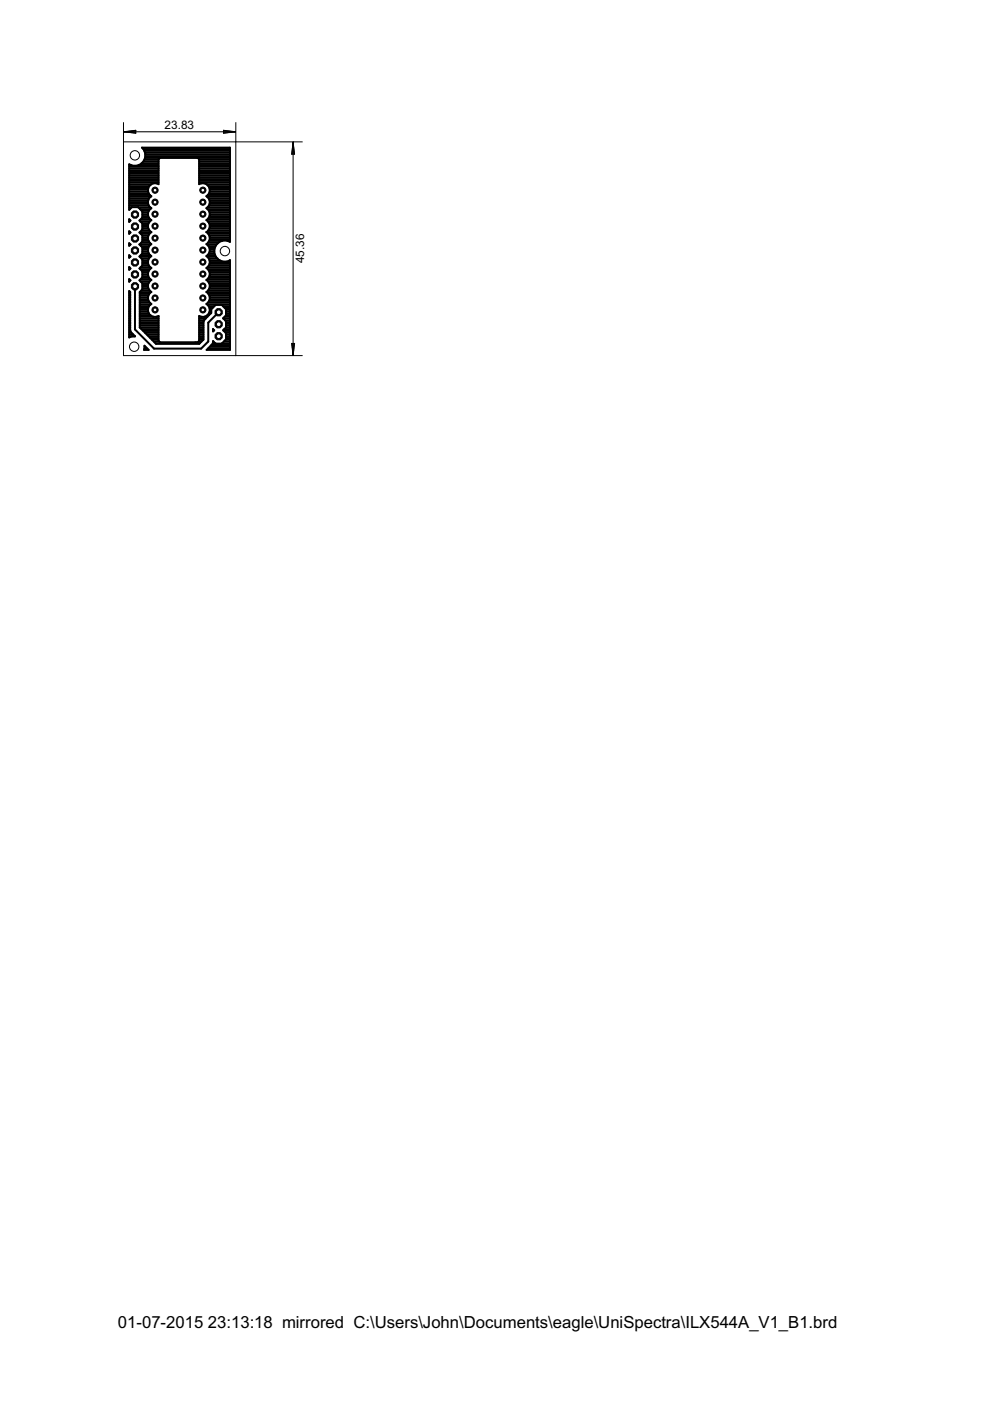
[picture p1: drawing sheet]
<svg xmlns="http://www.w3.org/2000/svg" width="210mm" height="297mm" viewBox="0 0 210 297" stroke-linecap="round" stroke-linejoin="round" font-family="sans-serif">
<defs><g id="words">
<g font-size="4">
<text x="25" y="281.5">01-07-2015</text>
<text x="44.1" y="281.5">23:13:18 mirrored C:\Users\John\Documents\eagle\UniSpectra\ILX544A_V1_B1.brd</text>
</g>
<g font-size="2.8">
<text x="34.9" y="27.4">23.83</text>
<text x="64.5" y="55.8" transform="rotate(-90 64.5 55.8)">45.36</text>
</g>
</g></defs>
<g fill="none" stroke="#000" stroke-width=".21">
<path d="M26.2 26v4.1M26.2 27.9h23.7M26.2 27.9l2.6-.3v.7zM26.2 27.9l2.6 .2M26.2 27.9l2.6 .3M28.8 27.8l-2.6 .1M28.8 27.7l-2.6 .2M47.4 27.6l2.5 .3-2.5 .4zM47.4 27.8l2.5 .1M47.4 27.7l2.5 .2M49.9 27.9l-2.5 .2M49.9 27.9l-2.5 .3"/>
<path d="M50 26v4.1h14.1M62.1 30.1v45.2M62.1 30.1l.4 2.6h-.7zM62.1 30.1l.2 2.6M62.1 30.1l-.1 2.6M62.1 30.1l.3 2.6M62.1 30.1l-.2 2.6M50 75.4h14.1M61.8 72.8h.7l-.4 2.5zM61.9 72.8l.2 2.5M62 72.8l.1 2.5M62.3 72.8l-.2 2.5"/>
<path d="M62.4 72.8l-.3 2.5"/>
</g>
<g fill="none" stroke="#000" stroke-width=".42">
<path d="M27.4 39.9h4.1M27.4 39.5h4.2M27.4 39.1h4.6M27.4 38.7h6.2M27.4 38.4h6.2M27.4 38h6.2M27.4 37.6h6.2M27.4 37.2h6.2M27.4 36.9h6.2M27.4 36.5h6.2M27.4 36.1h6.2M27.4 35.7h6.2"/>
<path d="M27.4 35.3h6.2M27.4 35h.3M29.4 35h4.2M30 34.6h3.6M30.4 31.6h18.4M30.4 34.2h3.2M30.6 32h18.2M30.6 33.9h3M30.8 33.5h18M30.8 32.4h18M30.8 33.1h18M30.8 32.7h18"/>
<path d="M32 39.1l-.4 .4-.2 1.1M33.9 33.5l-.3 .3v5.3l-1-.2-.6 .2M41.9 33.5l.3 .3v5.3l1.1-.2 .5 .2M42.2 38.7h6.6M42.2 38.4h6.6M42.2 38h6.6M42.2 37.6h6.6M42.2 37.2h6.6M42.2 36.9h6.6M42.2 36.5h6.6M42.2 36.1h6.6M42.2 35.7h6.6"/>
<path d="M42.2 35.3h6.6M42.2 35h6.6M42.2 34.6h6.6M42.2 34.2h6.6M42.2 33.9h6.6M43.8 39.1l.4 .4 .3 .5v.6M43.8 39.1h5M44.2 39.5h4.6M44.4 39.9h4.4M27.4 59.2l.3 .2-.3 .3zM27.4 46.5l.3 .3-.3 .2zM27.4 49l.3 .3-.3 .3z"/>
<path d="M27.4 51.6l.3 .2-.3 .3zM27.4 54.1l.3 .3-.3 .3zM27.4 56.6l.3 .3-.3 .3zM27.4 44h4.5M27.4 59.7h.1M27.4 59.3h.1M27.4 57.1h.1M27.4 56.7h.1M27.4 54.4h.2M27.4 51.8h.3M27.4 49.2h.2M27.4 47h.1"/>
<path d="M27.4 46.6h.1M27.4 44.3h.2M27.4 43.6h4.2M27.4 43.2h4M27.4 42.8h4M27.4 42.5h4M27.4 42.1h4.2M27.4 41.7h4.5M27.4 41.3h4.4M27.4 41h4.1M27.4 40.6h4M27.4 40.2h4"/>
<path d="M28 43.9l-.6 .6v-9.7a2.24 2.24 0 0 0 3-.5 2.24 2.24 0 0 0-.3-3h18.7v20a2.25 2.25 0 0 0-3.4 1.9 2.25 2.25 0 0 0 3.4 2M29.3 43.9l.9 .9v1.3l-.6 .7 .6 .6v1.3l-.6 .6 .6 .6M29.6 51.8l.6 .7v1.2l-.6 .7 .6 .6v1.3l-.6 .6 .6 .6v1.3l-.6 .6 .6 .7M29.6 51.8h2.4M29.6 54.4h2.3M29.7 49.2h2.4M29.7 44.3h2.2M29.7 59.3h2.3M29.7 57.1h2.1M29.7 46.6h2.3M29.8 47h2M29.8 56.7h2.1"/>
<path d="M29.8 59.7h1.9M29.8 49.6h1.9M29.9 54.1h1.9M29.9 52.2h1.7M30 51.5h1.7M30 54.8h1.6M30 48.8h1.7M30.1 44.7h1.5M30.1 58.9h1.5M30.1 57.4h1.4M30.1 46.2h1.5M30.1 47.3h1.4"/>
<path d="M30.2 56.3h1.4M30.2 49.9v1.3l-.6 .6M30.2 58.6h1.3M30.2 58.2h1.2M30.2 57.8h1.2M30.2 55.9h1.2M30.2 55.6h1.2M30.2 55.2h1.2M30.2 53.7h1.3M30.2 53.3h1.2M30.2 52.9h1.2M30.2 52.6h1.3"/>
<path d="M30.2 51.1h1.3M30.2 50.7h1.2M30.2 50.3h1.2M30.2 50h1.3M30.2 48.5h1.3M30.2 48.1h1.2M30.2 47.7h1.2M30.2 45.8h1.2M30.2 45.5h1.2M30.2 45.1h1.2M31.4 40.6l.2 .6 .5 .4a1.48 1.48 0 0 0 0 2.5l-.5 .5-.2 .5M31.4 45.1v.6l.2 .5"/>
<path d="M31.4 53.3l.2 .5 .5 .5a1.47 1.47 0 0 0 0 2.5l-.5 .5-.2 .5M31.4 57.8a1.43 1.43 0 0 0 .7 1.6 1.47 1.47 0 0 0 0 2.5h-.1M31.6 46.2l.5 .5a1.47 1.47 0 0 0 0 2.5M31.6 52.2l-.2 .5v.6M32.1 49.2a1.47 1.47 0 0 0 0 2.6l-.5 .4M43.8 49.2a1.47 1.47 0 0 1 0 2.6l.4 .4M43.8 49.2h5M43.8 59.3v.1a1.47 1.47 0 0 1 0 2.5M43.9 59.3h4.9M43.9 51.8h2M43.9 46.6h4.9M43.9 41.7h4.9"/>
<path d="M43.9 56.7h4.9M44 54.4h1.8M44 44h4.8M44 44.3h4.8M44 54.1h1.6M44 57.1h4.8M44.1 41.3h4.7M44.1 47h4.7M44.1 59.7h4.7M44.1 51.5h2.2M44.2 49.6h4.6M44.2 48.8h4.6"/>
<path d="M44.2 46.2l-.4 .5a1.47 1.47 0 0 1 0 2.5M44.2 52.2l.3 .5v.6M44.2 58.9l-.4 .4M44.2 58.9h4.6M44.2 52.2h1.5M44.3 46.2h4.5M44.3 42.1h4.5M44.3 56.3h4.5M44.3 54.8h1.8M44.3 43.6h4.5M44.3 53.7h1.2M44.3 44.7h4.5"/>
<path d="M44.3 57.4h4.5M44.3 47.3h4.5M44.3 41h4.5M44.3 51.1h2.8M44.4 50h4.4M44.4 48.5h4.4M44.4 58.6h4.4M44.4 52.6h1.1M44.4 45.8h4.4M44.4 55.9h4.4M44.4 55.2h2.2M44.4 42.5h4.4"/>
<path d="M44.4 45.1h4.4M44.4 43.2h4.4M44.5 40.6l-.3 .6-.4 .4a1.48 1.48 0 0 1 0 2.5l.4 .5 .3 .5M44.5 45.1v.6l-.3 .5M44.5 53.3l-.3 .5-.4 .5a1.47 1.47 0 0 1 0 2.5l.4 .5 .3 .5M44.5 57.8v.6l-.3 .5M44.5 58.2h4.3M44.5 57.8h4.3M44.5 55.6h4.3M44.5 53.3h.9M44.5 52.9h.9M44.5 50.7h4.3"/>
<path d="M44.5 50.3h4.3M44.5 48.1h4.3M44.5 47.7h4.3M44.5 45.5h4.3M44.5 42.8h4.3M44.5 40.6h4.3M44.5 40.2h4.3M48.2 51.1h.6M48.7 55.2h.1M48.8 55.2v19h-5l1.2-1.2 .2-.7 .5 .6h1.3l.9-1v-1.3l-.6-.6 .6-.6v-1.3l-.6-.6 .6-.6v-1.3l-.9-1h-1.3l-.9 1v.7l-1.5 1.5-.2 .4v3.8l-.9 .9h-9.1l-3.5-3.5M27.4 67.2h.2M27.4 70.9h.8"/>
<path d="M27.4 70.5h.5M27.4 70.2h.2M27.4 69.8h.2M27.4 69.4h.2M27.4 69h.2M27.4 68.7h.2M27.4 68.3h.2M27.4 67.9h.2M27.4 67.5h.2M27.4 66.8h.2M27.4 66.4h.2M27.4 66h.2"/>
<path d="M27.4 65.7h.2M27.4 65.3h.2M27.4 64.9h.2M27.4 64.6h.2M27.4 64.2h.2M27.4 63.8h.2M27.4 63.4h.2M27.4 63.1h.2M27.4 62.7h.2M27.4 62.3h.2M27.4 61.9h.2M27.6 61.9l-.2-.2v9.8l.6-.2"/>
<path d="M27.6 61.9v8.2l.1 .3 .9 .9h-1.2M28.6 60.7v9.1l4.1 4.1h10l1.5-1.5v-4l2.2-2.2M29.6 61.9v7.5M29.6 67.2h4M29.6 69.4h4M29.6 69h4M29.6 68.7h4M29.6 68.3h4M29.6 67.9h4M29.6 67.5h4M29.6 66.8h2.3M29.6 66.4h2"/>
<path d="M29.6 66h1.8M29.6 65.7h1.8M29.6 65.3h1.8M29.6 64.9h2M29.6 64.6h2.3M29.6 64.2h2.2M29.6 63.8h1.9M29.6 63.4h1.8M29.6 63.1h1.8M29.6 62.7h1.9M29.6 62.3h2M29.6 61.9h2.4"/>
<path d="M30 69.8h3.6M30 61.6h1.7M30.2 60.1v1.3l-.6 .5M30.2 61.2h1.3M30.2 60.8h1.2M30.2 60.4h1.2M30.2 60h1.3M30.4 70.2h3.2M30.6 73.9h.6M30.6 73.3l.9 .9h-1zM30.6 73.5h.3M30.7 70.5h2.9"/>
<path d="M31.1 70.9h2.5M31.4 63.5l.2 .5 .5 .5a1.48 1.48 0 0 0-.7 1.5 1.48 1.48 0 0 0 1.2 1.2M31.5 71.3h2.1M31.9 71.7h1.7M32 61.9l-.4 .4-.2 1.2M32.2 72h1.4M32.6 72.4h1.2M33 72.8h9.3M33.1 67.2l.5-.2v5.3l.3 .3h8l.3-.3v-5.3l.5 .2M42.1 72.4h.6M42.2 71.3h.9M42.2 67.2h1.8"/>
<path d="M42.2 72h.9M42.2 71.7h.9M42.2 70.9h.9M42.2 70.5h.9M42.2 70.2h.9M42.2 69.8h.9M42.2 69.4h.9M42.2 69h.9M42.2 68.7h.9M42.2 68.3h.9M42.2 67.9h1.1M42.2 67.5h1.4"/>
<path d="M43.8 61.9l.4 .4 .3 .6v.6M43.8 61.9h5M43.9 64.6h4.9M44 66.8h.3M44.1 64.2h4.7M44.1 73.9h4.7M44.2 61.6h4.6M44.2 62.3h4.6M44.3 64.9h1.1M44.3 66.4h.4M44.3 63.8h4.5M44.3 60h4.5"/>
<path d="M44.4 61.2h4.4M44.4 62.7h4.4M44.4 65.3h.7M44.4 66h.4M44.5 63.5l-.3 .5-.4 .5a1.48 1.48 0 0 1 .7 1.5 1.48 1.48 0 0 1-1.2 1.2M44.5 73.5h4.3M44.5 65.7h.3M44.5 63.4h4.3M44.5 63.1h4.3M44.5 60.8h4.3M44.5 60.4h4.3M44.8 73.2h4"/>
<path d="M45.1 72.8h.5M45.2 69.8l.2 .2-.2 .3zM45.2 72.4h.1M45.2 70.2h.1M45.2 69.8h.1M47.1 72.8h1.7M47.3 64.9h1.5M47.4 67.5h1.4M47.5 72.4h1.3M47.5 70.2h1.3M47.5 69.8h1.3M47.6 67.2h1.2"/>
<path d="M47.7 65.3h1.1M47.7 67.9h1.1M47.8 70.5h1M47.8 72h1M47.9 71.3h.9M47.9 71.7h.9M47.9 70.9h.9M47.9 69.4h.9M47.9 69h.9M47.9 68.7h.9M47.9 68.3h.9M47.9 66.8h.9"/>
<path d="M47.9 66.4h.9M47.9 66h.9M47.9 65.7h.9"/>
</g>
<circle cx="32.9" cy="65.7" r=".66" fill="#000" stroke="#000" stroke-width=".21"/>
<circle cx="32.9" cy="65.7" r=".4" fill="#fff" stroke="#000" stroke-width=".21"/>
<circle cx="32.9" cy="63.2" r=".66" fill="#000" stroke="#000" stroke-width=".21"/>
<circle cx="32.9" cy="63.2" r=".4" fill="#fff" stroke="#000" stroke-width=".21"/>
<circle cx="32.9" cy="60.6" r=".66" fill="#000" stroke="#000" stroke-width=".21"/>
<circle cx="32.9" cy="60.6" r=".4" fill="#fff" stroke="#000" stroke-width=".21"/>
<circle cx="32.9" cy="58.1" r=".66" fill="#000" stroke="#000" stroke-width=".21"/>
<circle cx="32.9" cy="58.1" r=".4" fill="#fff" stroke="#000" stroke-width=".21"/>
<circle cx="32.9" cy="55.6" r=".66" fill="#000" stroke="#000" stroke-width=".21"/>
<circle cx="32.9" cy="55.6" r=".4" fill="#fff" stroke="#000" stroke-width=".21"/>
<circle cx="32.9" cy="53" r=".66" fill="#000" stroke="#000" stroke-width=".21"/>
<circle cx="32.9" cy="53" r=".4" fill="#fff" stroke="#000" stroke-width=".21"/>
<circle cx="32.9" cy="50.5" r=".66" fill="#000" stroke="#000" stroke-width=".21"/>
<circle cx="32.9" cy="50.5" r=".4" fill="#fff" stroke="#000" stroke-width=".21"/>
<circle cx="32.9" cy="47.9" r=".66" fill="#000" stroke="#000" stroke-width=".21"/>
<circle cx="32.9" cy="47.9" r=".4" fill="#fff" stroke="#000" stroke-width=".21"/>
<circle cx="32.9" cy="45.4" r=".66" fill="#000" stroke="#000" stroke-width=".21"/>
<circle cx="32.9" cy="45.4" r=".4" fill="#fff" stroke="#000" stroke-width=".21"/>
<circle cx="32.9" cy="42.9" r=".66" fill="#000" stroke="#000" stroke-width=".21"/>
<circle cx="32.9" cy="42.9" r=".4" fill="#fff" stroke="#000" stroke-width=".21"/>
<circle cx="32.9" cy="40.3" r=".66" fill="#000" stroke="#000" stroke-width=".21"/>
<circle cx="32.9" cy="40.3" r=".4" fill="#fff" stroke="#000" stroke-width=".21"/>
<circle cx="43" cy="40.3" r=".66" fill="#000" stroke="#000" stroke-width=".21"/>
<circle cx="43" cy="40.3" r=".4" fill="#fff" stroke="#000" stroke-width=".21"/>
<circle cx="43" cy="42.9" r=".66" fill="#000" stroke="#000" stroke-width=".21"/>
<circle cx="43" cy="42.9" r=".4" fill="#fff" stroke="#000" stroke-width=".21"/>
<circle cx="43" cy="45.4" r=".66" fill="#000" stroke="#000" stroke-width=".21"/>
<circle cx="43" cy="45.4" r=".4" fill="#fff" stroke="#000" stroke-width=".21"/>
<circle cx="43" cy="47.9" r=".66" fill="#000" stroke="#000" stroke-width=".21"/>
<circle cx="43" cy="47.9" r=".4" fill="#fff" stroke="#000" stroke-width=".21"/>
<circle cx="43" cy="50.5" r=".66" fill="#000" stroke="#000" stroke-width=".21"/>
<circle cx="43" cy="50.5" r=".4" fill="#fff" stroke="#000" stroke-width=".21"/>
<circle cx="43" cy="53" r=".66" fill="#000" stroke="#000" stroke-width=".21"/>
<circle cx="43" cy="53" r=".4" fill="#fff" stroke="#000" stroke-width=".21"/>
<circle cx="43" cy="55.6" r=".66" fill="#000" stroke="#000" stroke-width=".21"/>
<circle cx="43" cy="55.6" r=".4" fill="#fff" stroke="#000" stroke-width=".21"/>
<circle cx="43" cy="58.1" r=".66" fill="#000" stroke="#000" stroke-width=".21"/>
<circle cx="43" cy="58.1" r=".4" fill="#fff" stroke="#000" stroke-width=".21"/>
<circle cx="43" cy="60.6" r=".66" fill="#000" stroke="#000" stroke-width=".21"/>
<circle cx="43" cy="60.6" r=".4" fill="#fff" stroke="#000" stroke-width=".21"/>
<circle cx="43" cy="63.2" r=".66" fill="#000" stroke="#000" stroke-width=".21"/>
<circle cx="43" cy="63.2" r=".4" fill="#fff" stroke="#000" stroke-width=".21"/>
<circle cx="43" cy="65.7" r=".66" fill="#000" stroke="#000" stroke-width=".21"/>
<circle cx="43" cy="65.7" r=".4" fill="#fff" stroke="#000" stroke-width=".21"/>
<circle cx="28.6" cy="60.7" r=".83" fill="#000" stroke="#000" stroke-width=".21"/>
<circle cx="28.6" cy="60.7" r=".51" fill="#fff" stroke="#000" stroke-width=".21"/>
<circle cx="28.6" cy="58.2" r=".83" fill="#000" stroke="#000" stroke-width=".21"/>
<circle cx="28.6" cy="58.2" r=".51" fill="#fff" stroke="#000" stroke-width=".21"/>
<circle cx="28.6" cy="55.6" r=".83" fill="#000" stroke="#000" stroke-width=".21"/>
<circle cx="28.6" cy="55.6" r=".51" fill="#fff" stroke="#000" stroke-width=".21"/>
<circle cx="28.6" cy="53.1" r=".83" fill="#000" stroke="#000" stroke-width=".21"/>
<circle cx="28.6" cy="53.1" r=".51" fill="#fff" stroke="#000" stroke-width=".21"/>
<circle cx="28.6" cy="50.6" r=".83" fill="#000" stroke="#000" stroke-width=".21"/>
<circle cx="28.6" cy="50.6" r=".51" fill="#fff" stroke="#000" stroke-width=".21"/>
<circle cx="28.6" cy="48" r=".83" fill="#000" stroke="#000" stroke-width=".21"/>
<circle cx="28.6" cy="48" r=".51" fill="#fff" stroke="#000" stroke-width=".21"/>
<circle cx="28.6" cy="45.5" r=".83" fill="#000" stroke="#000" stroke-width=".21"/>
<circle cx="28.6" cy="45.5" r=".51" fill="#fff" stroke="#000" stroke-width=".21"/>
<circle cx="46.4" cy="71.3" r=".83" fill="#000" stroke="#000" stroke-width=".21"/>
<circle cx="46.4" cy="71.3" r=".51" fill="#fff" stroke="#000" stroke-width=".21"/>
<circle cx="46.4" cy="68.7" r=".83" fill="#000" stroke="#000" stroke-width=".21"/>
<circle cx="46.4" cy="68.7" r=".51" fill="#fff" stroke="#000" stroke-width=".21"/>
<circle cx="46.4" cy="66.2" r=".83" fill="#000" stroke="#000" stroke-width=".21"/>
<circle cx="46.4" cy="66.2" r=".51" fill="#fff" stroke="#000" stroke-width=".21"/>
<g fill="none" stroke="#000" stroke-width=".21">
<path d="M26.2 30.1h23.8v45.3h-23.8z"/>
<circle cx="28.6" cy="32.9" r=".99"/>
<circle cx="47.7" cy="53.2" r=".99"/>
<circle cx="28.4" cy="73.5" r=".99"/>
</g>
<use href="#words"/>
</svg>
